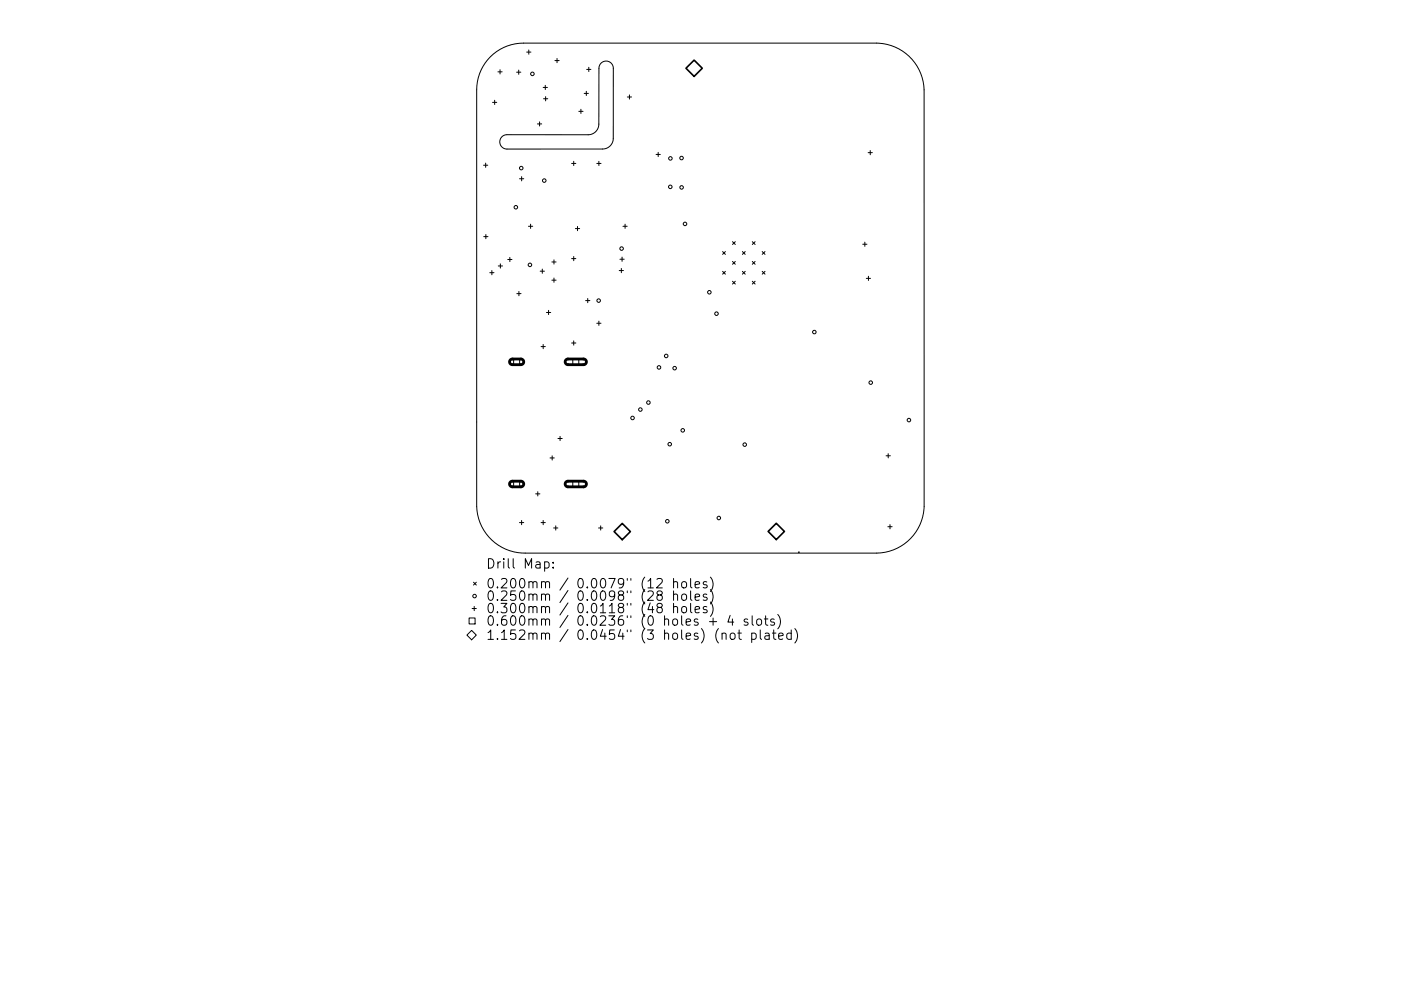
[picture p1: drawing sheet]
<svg xmlns="http://www.w3.org/2000/svg" width="297mm" height="210mm" viewBox="0 0 297 210" stroke-linecap="round" stroke-linejoin="round" font-family="sans-serif">
<defs><g id="words">
<g font-size="2.8">
<text x="103" y="120.6">Drill Map:</text>
<text x="103" y="124.8">0.200mm / 0.0079&quot; (12 holes)</text>
<text x="103" y="127.5">0.250mm / 0.0098&quot; (28 holes)</text>
<text x="103" y="130.1">0.300mm / 0.0118&quot; (48 holes)</text>
<text x="103" y="132.7">0.600mm / 0.0236&quot; (0 holes + 4 slots)</text>
<text x="103" y="135.7">1.152mm / 0.0454&quot; (3 holes) (not plated)</text>
</g>
</g></defs>
<g fill="none" stroke="#000" stroke-width=".21">
<path d="M104 12a9.9 9.9 0 0 1 7-2.9h74.9a10.2 10.2 0 0 1 10 10v88.3a10.2 10.2 0 0 1-10 10h-74.5a10.2 10.2 0 0 1-10.3-10v-88.3a9.9 9.9 0 0 1 2.9-7.1zM105.6 15.2h.9M106 14.8v.9M109.5 15.3h.9M110 14.9v.9M111.7 11.1h.9M112.1 10.6v.9M115.2 18.6h.9M115.6 18.1v.9M117.6 12.9h.9M118.1 12.4v.9M123.9 19.8h.9"/>
<path d="M124.3 19.4v.9M124.4 14.7h.9M124.8 14.3v.9M102.5 35.1h.9M103 34.6v.9M104.4 21.7h.9M104.9 21.3v.9M106.4 29l.6-.3 .5-.1h17.2a2.27 2.27 0 0 0 2.3-2.3v-11.8a1.52 1.52 0 0 1 1.5-1.5 1.52 1.52 0 0 1 1.5 1.5v14.9a2.26 2.26 0 0 1-2.2 2.2h-20.3a1.52 1.52 0 0 1-1.4-.9 1.52 1.52 0 0 1 .3-1.7zM110.1 37.9h.9M110.6 37.5v.9M114 26.3h.9M114.4 25.8v.9"/>
<path d="M115.2 21h.9M115.7 20.5v.9M121.2 34.7h.9M121.6 34.2v.9M122.7 23.6h.9M123.2 23.2v.9M126.5 34.7h.9M127 34.2v.9M133 20.6h.9M133.5 20.1v.9M139.1 32.8h.9M139.5 32.3v.9"/>
<path d="M184.1 32.4h.9M184.5 31.9v.9M102.6 50.2h.9M103 49.8v.9M103.8 57.9h.9M104.3 57.4v.9M105.6 56.4h.9M106.1 56v.9M107.6 55.1h.9M108.1 54.6v.9M112 48h.9M112.5 47.6v.9"/>
<path d="M114.5 57.5h.9M115 57.1v.9M117 55.6h.9M117 59.4h.9M117.4 55.1v.9M117.4 59v.9M121.2 54.9h.9M121.6 54.4v.9M122 48.5h.9M122.4 48v.9M131.3 57.4h.9M131.4 55h.9"/>
<path d="M131.7 57v.9M131.9 54.5v.9M132.1 48h.9M132.5 47.6v.9M153.2 53.4l.6 .6M153.2 57.6l.6 .6M153.8 53.4l-.6 .6M153.8 57.6l-.6 .6M155.3 55.5l.6 .6M155.3 59.7l.6 .6M155.3 51.3l.6 .6M155.9 51.3l-.6 .6"/>
<path d="M155.9 55.5l-.6 .6M155.9 59.7l-.6 .6M157.4 57.6l.6 .6M157.4 53.4l.6 .6M158 53.4l-.6 .6M158 57.6l-.6 .6M159.5 59.7l.6 .6M159.5 55.5l.6 .6M159.5 51.3l.6 .6M160.1 51.3l-.6 .6M160.1 55.5l-.6 .6M160.1 59.7l-.6 .6"/>
<path d="M161.6 57.6l.6 .6M161.6 53.4l.6 .6M162.2 53.4l-.6 .6M162.2 57.6l-.6 .6M182.9 51.8h.9M183.4 51.4v.9M183.7 59.1h.9M184.1 58.6v.9M108.9 76.1h1.3v1.3h-1.3zM109.6 62.3h.9M110 61.8v.9M114.7 73.5h.9"/>
<path d="M115.2 73.1v.9M115.9 66.3h.9M116.3 65.8v.9M121.2 72.8h.9M121.4 76.1h1.3v1.3h-1.3zM121.6 72.3v.9M124.2 63.8h.9M124.6 63.3v.9M126.5 68.6h.9M127 68.1v.9M116.6 97.2h.9M117.1 96.7v.9"/>
<path d="M118.3 93h.9M118.7 92.6v.9M187.9 96.7h.9M188.3 96.3v.9M108.9 102.1h1.3v1.2h-1.3zM110.1 110.9h.9M110.6 110.4v.9M113.6 104.8h.9M114 104.3v.9M114.7 110.9h.9M115.2 110.4v.9M115.5 119.3l.5-.1 .4 .4v.6l-.2 .2h-.7"/>
<path d="M117.3 119.3v.2M117.4 112h.9M117.8 111.6v.9M121.4 102.1h1.3v1.2h-1.3zM126.9 112h.9M127.4 111.6v.9M188.2 111.8h.9M188.7 111.3v.9M99 134.7l1-1 1 1-1 1zM99.5 131.1h1.2v1.3h-1.2zM100.1 129.1h.9M100.4 123.5l.6 .6"/>
<path d="M100.5 128.7v.9M101 123.5l-.6 .6M117.3 120.3v.2M139.3 122.9l.3-.2 .6 .1a.54 .54 0 0 1 .1 .8l-1.1 1.1h1.2M139.7 126.2l-.4-.4 .1-.2 .3-.2 .5 .1 .2 .3-.1 .2-.8 .3-.2 .3 .1 .6 .3 .2 .5-.1 .2-.3-.1-.6-.3-.2M139.7 128.9l-.4-.4 .1-.3 .3-.2 .5 .1 .2 .3-.1 .3-.8 .3-.2 .3v.3l.4 .4h.3l.4-.4-.1-.5-.3-.2M142.8 123.6a.5 .5 0 0 1 .9 .1v1M142.8 126.2a.5 .5 0 0 1 .9 .1v1.1M142.8 128.9a.5 .5 0 0 1 .9 .1v1M142.8 122.7v2M142.8 125.4v2M142.8 128v2"/>
<path d="M144.6 123.6a.54 .54 0 0 1 .6-.2 .54 .54 0 0 1 .4 .4v.6a.54 .54 0 0 1-.6 .4 .54 .54 0 0 1-.5-.4zM144.6 126.2a.54 .54 0 0 1 .6-.2 .54 .54 0 0 1 .4 .4v.6a.54 .54 0 0 1-.6 .4 .54 .54 0 0 1-.5-.4zM144.7 128.8a.54 .54 0 0 1 .9 .3l-.1 .7a.54 .54 0 0 1-.6 .2 .54 .54 0 0 1-.4-.4v-.5zM146.4 122.7v1.7l.3 .3M146.4 125.4v1.7l.3 .3M146.4 128v1.7l.3 .3M147.4 124.1l.9-.2-.1-.4-.5-.1-.3 .3 .1 .9h.7M147.4 126.7l.9-.2-.1-.4-.5-.1-.3 .3 .1 1h.7M147.4 129.3l.9-.1-.1-.4-.5-.1-.3 .3 .1 .9h.7M149.9 123.5l-.5-.1-.3 .3 .1 .3 .7 .2v.4h-.8M149.9 126.1l-.5-.1-.3 .3 .1 .3 .7 .2v.5h-.8M149.9 128.8l-.5-.1-.3 .3 .1 .3 .7 .1v.5h-.8"/>
<path d="M150.4 131.9h1.5M150.6 122.4a2.29 2.29 0 0 1 0 3.1M150.6 125.1a2.29 2.29 0 0 1 0 3M150.6 127.7a2.29 2.29 0 0 1 0 3.1M151.2 131.1v1.6M153.1 134.5a.5 .5 0 0 1 .8 .1v1.1M154.8 130.6l-.5 1.4h1.3M154.9 134.5a.54 .54 0 0 1 .5-.2 .54 .54 0 0 1 .5 .4v.6a.54 .54 0 0 1-.6 .4 .54 .54 0 0 1-.5-.4zM155.3 131.3v1.4M156.4 134.3h.8M156.7 133.7v1.7l.1 .2 .4 .1M158.5 131.4l-.5-.1-.2 .3 .1 .3 .6 .2v.5h-.7"/>
<path d="M159.4 134.4l.5-.1 .4 .4v.6l-.2 .3h-.7M159.4 134.3v2M159.5 130.7v1.7l.3 .3M160.6 131.4a.54 .54 0 0 1 .9 .3v.6a.54 .54 0 0 1-.6 .4 .54 .54 0 0 1-.5-.4v-.6zM161.2 133.7v1.7l.3 .3M162 131.3h.8M162.2 134.4h.8l.1 1.3M162.3 130.7v1.7l.1 .2 .4 .1M163.1 134.8l-.7 .1a.39 .39 0 0 0-.3 .4 .39 .39 0 0 0 .3 .4l.7-.1M163.8 134.3h.7M164 133.7v1.7l.1 .2 .4 .1M164.1 131.4l-.4-.1-.3 .3 .1 .3 .6 .2v.5h-.7"/>
<path d="M164.9 130.4a2.29 2.29 0 0 1 0 3M165.1 135l.9-.2-.1-.4-.5-.1-.3 .3 .1 1h.7M167.8 134.4l-.6-.1-.4 .4v.6l.2 .3h.8M167.8 133.7v2M168.5 133.4a2.29 2.29 0 0 1 0 3"/>
<circle cx="112.9" cy="15.7" r=".37"/>
<circle cx="110.5" cy="35.7" r=".37"/>
<circle cx="115.4" cy="38.3" r=".37"/>
<circle cx="142.1" cy="39.6" r=".37"/>
<circle cx="142.1" cy="33.6" r=".37"/>
<circle cx="144.5" cy="33.5" r=".37"/>
<circle cx="144.5" cy="39.8" r=".37"/>
<circle cx="109.4" cy="44" r=".37"/>
<circle cx="112.4" cy="56.2" r=".37"/>
<circle cx="131.8" cy="52.7" r=".38"/>
<circle cx="145.2" cy="47.5" r=".38"/>
<circle cx="126.9" cy="63.8" r=".37"/>
<circle cx="139.7" cy="78" r=".37"/>
<circle cx="141.2" cy="75.5" r=".37"/>
<circle cx="143" cy="78.1" r=".38"/>
<circle cx="150.4" cy="62" r=".38"/>
<circle cx="151.9" cy="66.6" r=".37"/>
<circle cx="172.7" cy="70.5" r=".37"/>
<circle cx="134.1" cy="88.7" r=".38"/>
<circle cx="135.8" cy="86.9" r=".37"/>
<circle cx="137.5" cy="85.4" r=".38"/>
<circle cx="142" cy="94.2" r=".37"/>
<circle cx="144.8" cy="91.3" r=".37"/>
<circle cx="157.9" cy="94.3" r=".37"/>
<circle cx="184.6" cy="81.2" r=".37"/>
<circle cx="192.7" cy="89.1" r=".38"/>
<circle cx="141.5" cy="110.6" r=".37"/>
<circle cx="152.4" cy="109.9" r=".37"/>
<circle cx="100.6" cy="126.5" r=".37"/>
</g>
<circle cx="169.4" cy="117.2" r=".07" fill="#000" stroke="#000" stroke-width=".21"/>
<path d="M108.2 76.3l.4-.1h1.9l.4 .2 .1 .5-.1 .3-.4 .2h-2l-.4-.4zM120 76.3l.4-.1h3.4l.4 .2 .1 .4-.1 .4-.4 .2h-3.4l-.5-.4zM108.2 102.3l.4-.2h1.9l.4 .2 .1 .5-.1 .3-.4 .2h-2l-.4-.4zM120 102.3l.4-.2h3.4l.4 .2 .1 .4-.1 .4-.4 .2h-3.4l-.5-.4z" fill="none" stroke="#000" stroke-width=".6"/>
<path d="M145.4 14.5l1.8-1.7 1.7 1.7-1.7 1.7zM130.2 112.8l1.7-1.7 1.8 1.7-1.8 1.7zM162.9 112.8l1.7-1.8 1.7 1.8-1.7 1.7z" fill="none" stroke="#000" stroke-width=".35"/>
<use href="#words"/>
</svg>
